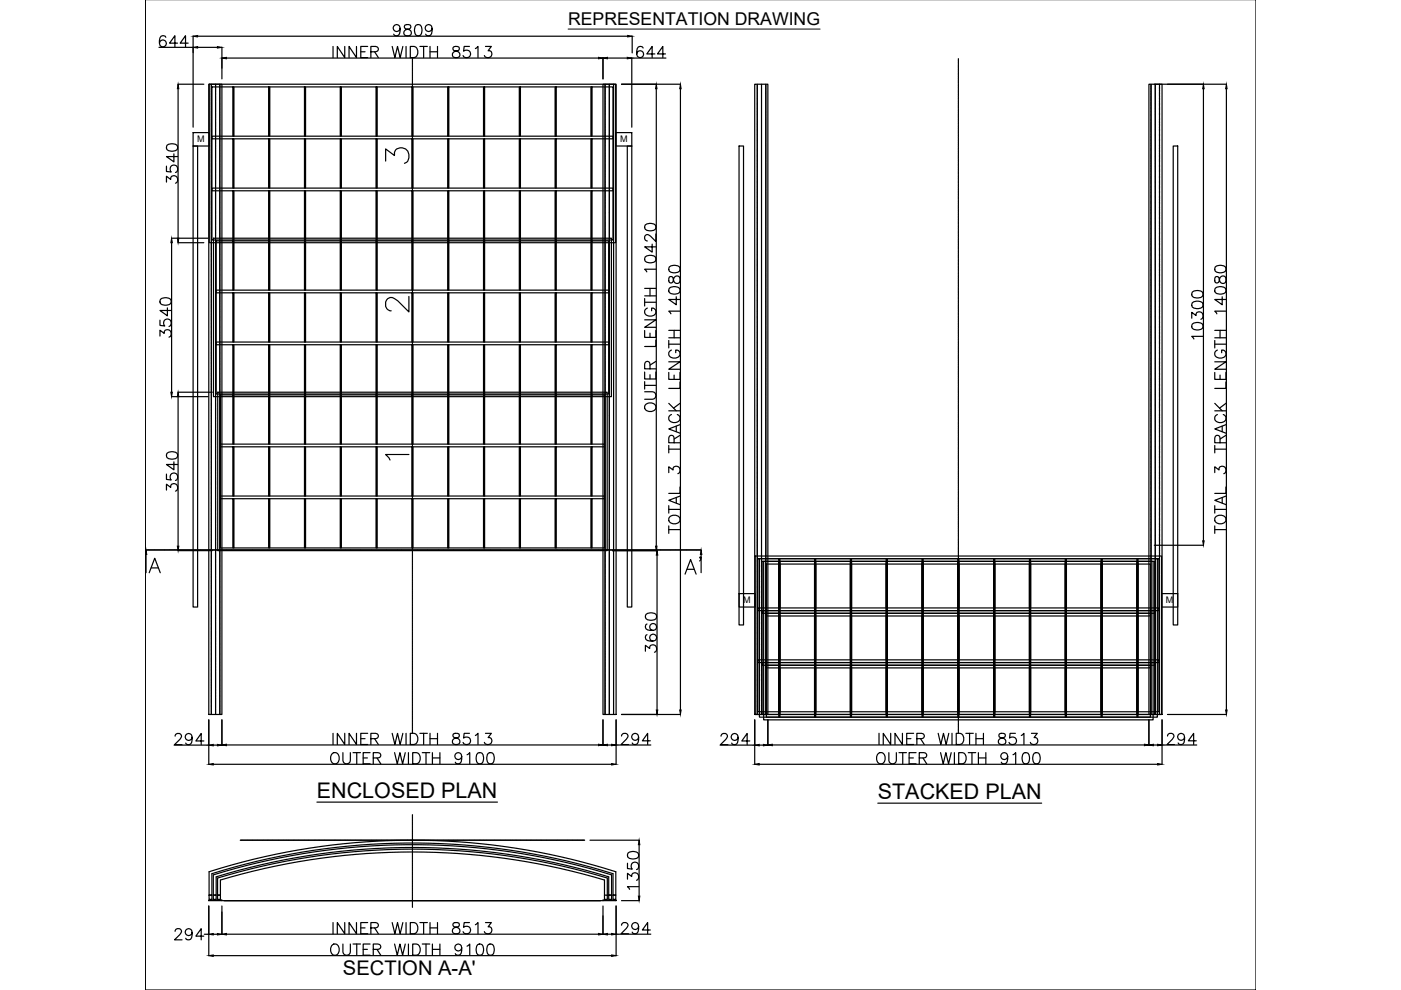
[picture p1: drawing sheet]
<svg xmlns="http://www.w3.org/2000/svg" width="297mm" height="210mm" viewBox="0 0 297 210" stroke-linecap="round" stroke-linejoin="round" font-family="sans-serif">
<defs><g id="words">
<g font-size="7.1">
<text x="80.8" y="36">3</text>
<text x="149.9" y="123.1" transform="rotate(-90 149.9 123.1)">A'</text>
</g>
<text font-size="6.6" x="80.8" y="67.4">2</text>
<g font-size="4.6">
<text x="67.2" y="169.1">ENCLOSED PLAN</text>
<text x="186.1" y="169.3">STACKED PLAN</text>
</g>
<text font-size="4.3" x="72.7" y="206.7">SECTION A-A'</text>
<text font-size="4" x="80.8" y="98.8">1</text>
<text font-size="3.7" x="120.4" y="5.4">REPRESENTATION DRAWING</text>
<g font-size="1.9">
<text x="41.8" y="30">M</text>
<text x="131.5" y="30">M</text>
<text x="157.6" y="127.8">M</text>
<text x="247.2" y="127.8">M</text>
</g>
</g></defs>
<!-- layer: 0 -->
<g fill="none" stroke="#000" stroke-width=".25">
<path d="M266.3 -.1v210h-235.5v-210v210M33.7 10h7.2M35.2 7.9a.7 .7 0 0 0-1.1-.2 1.82 1.82 0 0 0 0 2.1 .74 .74 0 0 0 1.1-.3 .74 .74 0 0 0-.5-1 .74 .74 0 0 0-.9 .6M37.6 9.1h-1.7l1.2-1.5v2.3M37.7 17.9h5.5M37.8 18.8v31.7M39.9 9.1h-1.7l1.1-1.5v2.3M40.9 7.7v19.3M41.9 10h4.2M41.9 7.7h91.2M44.3 17.9h2.7v133.6h-2.7zM47 10v6.7"/>
<path d="M48 12.3h78.9M70.6 9.8v2.4M73.1 9.8v2.4l-1.6-2.4v2.4M75.6 9.8v2.4l-1.6-2.4v2.4M76.5 11h.9M78 9.8h-1.5v2.4h1.5M78.6 11l1.4-.1a.54 .54 0 0 0 0-.9l-1.4-.2v2.4M79.4 11l.8 1.2M83.1 9.8l.6 2.4 .6-2.4 .5 2.4 .6-2.4M84.8 6a.74 .74 0 0 1-1 .6 .74 .74 0 0 1-.3-1.1 .74 .74 0 0 1 1.2 0 2.14 2.14 0 0 1-.2 2 .71 .71 0 0 1-1-.3M85.8 5.3a.48 .48 0 0 0 .3 .8 .98 .98 0 0 1 1.1 1 .82 .82 0 0 1-.9 .5 .82 .82 0 0 1-.7-.8 1.08 1.08 0 0 1 1.1-.7 .48 .48 0 0 0 .3-.8l-.4-.1zM86.1 9.8v2.4"/>
<path d="M87 9.8h.8a1.26 1.26 0 0 1 .8 1.2 1.26 1.26 0 0 1-.8 1.2h-.8zM88.2 5.3a.77 .77 0 0 1 1.2 .4 1.96 1.96 0 0 1-.3 1.8 .78 .78 0 0 1-1.1-.4 1.95 1.95 0 0 1 .2-1.8zM89 9.8h1.6M89.8 9.8v2.4M91.2 9.8v2.4M91.2 11h1.6M91.6 6a.74 .74 0 0 1-1 .6 .74 .74 0 0 1-.3-1.1 .74 .74 0 0 1 1.2 0 2.14 2.14 0 0 1-.2 2 .72 .72 0 0 1-1-.3M92.8 9.8v2.4M96.1 10a.48 .48 0 0 0 .3 .8 .98 .98 0 0 1 1.1 1 .82 .82 0 0 1-.9 .4 .82 .82 0 0 1-.7-.8 1.08 1.08 0 0 1 1.1-.6 .49 .49 0 0 0 .3-.8l-.4-.2zM99.5 9.8h-1.1l-.1 1.1a.84 .84 0 0 1 1.3-.1 .84 .84 0 0 1-.2 1.3 .84 .84 0 0 1-1.2-.3M100.8 10.3l.5-.5v2.4M102.9 9.8h1.3l-.7 1a.76 .76 0 0 1 .8 .8 .76 .76 0 0 1-1 .6l-.4-.1-.2-.3"/>
<path d="M127.8 17.9h2.8v133.6h-2.8zM127.8 12.3v4.4M128.8 12.3h4.2M131.8 17.9h12.5M134 7.7v3.5M136.4 10.2a.7 .7 0 0 0-1.1-.2 1.84 1.84 0 0 0 0 2.1 .73 .73 0 0 0 1.1-.3 .73 .73 0 0 0-.5-1 .73 .73 0 0 0-.9 .6M138.8 11.4h-1.7l1.2-1.6v2.4M139.1 18.8v97M141.1 11.4h-1.7l1.1-1.6v2.4M141.2 12.3h-7.3v14.7M144.3 18.8v131.7M160 17.9h2.8v133.6h-2.8z"/>
<path d="M243.6 17.9h2.8v133.6h-2.8zM244.7 17.9h15.3M255.2 18.8v95.9M260 18.8v131.7M35.3 38.6v-1.2l.9 .7a.76 .76 0 0 1 .9-.9 .76 .76 0 0 1 .6 1.1l-.2 .3-.3 .2M35.3 35.2v1.2l1 .1a.83 .83 0 0 1 0-1.3 .83 .83 0 0 1 1.2 .2 .83 .83 0 0 1-.3 1.2M35.4 30.8a1.84 1.84 0 0 1 2.1 0 .76 .76 0 0 1-.3 1.1 1.96 1.96 0 0 1-1.8-.2zM36.9 32.6v1.7l-1.6-1.1h2.4M40.9 28.1h3.5v2.9h-3.5zM40.9 31h1v97.7h-1zM130.5 28.1h3.4v2.9h-3.4zM133 31h.9v97.7h-.9z"/>
<path d="M156.7 31h.9v101.5h-.9zM248.7 31h1v101.5h-1zM36.4 50.5h7.7M36.4 51.5v31.7M37.7 51.5h5.5M136.8 54.5a1.84 1.84 0 0 1 2.1 0 .78 .78 0 0 1-.3 1.1 1.95 1.95 0 0 1-1.8-.2l-.1-.4zM136.8 47.7a1.84 1.84 0 0 1 2.1 0 .79 .79 0 0 1-.3 1.1 1.99 1.99 0 0 1-1.8-.2l-.1-.3zM138.3 51.8v1.7l-1.6-1.2h2.4M139.1 57.1h-2.4l.4 .5M139.1 49.6v1.6l-1.2-1.1a.72 .72 0 0 0-1.1-.1l-.1 .6 .2 .4 .4 .1M141.9 58.7a.9 .9 0 0 0 .2 1.3h.3a1.29 1.29 0 0 0 .5-1.1 .66 .66 0 0 1 .7-.4 .66 .66 0 0 1 .6 .6v.4a.69 .69 0 0 1-.8 .6 .69 .69 0 0 1-.6-.7l-.1-.4a.49 .49 0 0 0-.8-.3zM141.9 56.6a1.84 1.84 0 0 1 2.2 0 .77 .77 0 0 1-.4 1.1 1.95 1.95 0 0 1-1.8-.2l-.1-.3z"/>
<path d="M257.7 58.7a.91 .91 0 0 0 .2 1.3h.2a1.29 1.29 0 0 0 .6-1.1 .66 .66 0 0 1 .7-.4 .66 .66 0 0 1 .5 .6v.4a.68 .68 0 0 1-.7 .6 .68 .68 0 0 1-.6-.7l-.1-.4a.49 .49 0 0 0-.8-.3zM257.7 56.6a1.84 1.84 0 0 1 2.1 0 .77 .77 0 0 1-.3 1.1 1.96 1.96 0 0 1-1.8-.2zM33.9 71.3v-1.3l.9 .7a.76 .76 0 0 1 .9-.8 .76 .76 0 0 1 .6 1l-.1 .4-.4 .2M33.9 67.9v1.1l1 .1a.84 .84 0 0 1 0-1.3 .84 .84 0 0 1 1.3 .2 .84 .84 0 0 1-.4 1.2M34 63.5a1.84 1.84 0 0 1 2.2 0 .77 .77 0 0 1-.4 1.1 1.96 1.96 0 0 1-1.8-.2zM35.5 65.3v1.7l-1.6-1.2h2.4M136.7 78.9v1.5h2.4v-1.5M136.7 70.1v1.4h2.4v-1.4M136.7 67.8h2.4l-2.4 1.6h2.4M136.7 63.3v1.6M136.7 64.1h2.4M136.7 62.7h2.4"/>
<path d="M136.7 61.1h2.4M137.3 65.3a.87 .87 0 0 0-.6 1 .87 .87 0 0 0 .9 .7 1.04 1.04 0 0 0 1.1-.2 1.04 1.04 0 0 0 .2-1.1l-.4-.4h-.3v.6M137.8 78.2l-.1-1.4a.55 .55 0 0 0-.9 0l-.1 1.4h2.4M137.8 61.1v1.6M137.8 70.6v.9M137.8 79.5v.9M139.1 72.1v1.4h-2.4M139.1 76.6l-1.3 .8M141.8 79v1.4h2.4v-1.4M141.8 76.7h2.4l-2.4 1.6h2.4M141.8 72.2v1.6M141.8 73h2.4"/>
<path d="M141.8 71.6h2.4M141.8 70h2.4M141.9 61.1a1.84 1.84 0 0 1 2.2 0 .77 .77 0 0 1-.4 1.1 1.95 1.95 0 0 1-1.8-.2l-.1-.3zM142.4 74.2a.87 .87 0 0 0-.6 1 .87 .87 0 0 0 .9 .7 1.03 1.03 0 0 0 1.1-.2 1.03 1.03 0 0 0 .3-1.1l-.5-.4h-.3v.6M142.9 70v1.6M142.9 79.5v.9M143.4 62.9v1.7l-1.6-1.1h2.4M144.2 66h-2.4l.4 .5M252.7 67.5v-1.3l.9 .7a.76 .76 0 0 1 .9-.8 .76 .76 0 0 1 .6 1l-.2 .4-.3 .2M252.8 68.7a1.84 1.84 0 0 1 2.1 0 .77 .77 0 0 1-.3 1.1 1.96 1.96 0 0 1-1.8-.2l-.1-.3zM252.8 64.2a1.84 1.84 0 0 1 2.1 0 .77 .77 0 0 1-.3 1.1 1.96 1.96 0 0 1-1.8-.2l-.1-.3zM252.8 61.9a1.84 1.84 0 0 1 2.1 0 .77 .77 0 0 1-.3 1.2 2 2 0 0 1-1.8-.3l-.1-.3z"/>
<path d="M255.1 71.3h-2.4l.4 .6M257.6 79v1.4h2.3v-1.4M257.6 76.7h2.3l-2.3 1.6h2.3M257.6 73h2.3M257.6 71.6h2.3M257.6 70h2.3M257.6 72.2v1.6M257.7 61.1a1.84 1.84 0 0 1 2.1 0 .77 .77 0 0 1-.3 1.1 1.96 1.96 0 0 1-1.8-.2zM258.1 74.2a.87 .87 0 0 0-.6 1 .87 .87 0 0 0 1 .7 1.03 1.03 0 0 0 1.1-.2 1.03 1.03 0 0 0 .2-1.1l-.4-.4h-.4v.6M258.7 70v1.6M258.7 79.5v.9M259.1 62.9v1.7l-1.5-1.1h2.3"/>
<path d="M259.9 66h-2.3l.4 .5M35.4 96.1a1.84 1.84 0 0 1 2.1 0 .77 .77 0 0 1-.3 1.1 2 2 0 0 1-1.8-.2zM36.4 84.1h7.7M36.9 97.9v1.7l-1.6-1.1h2.4M37.7 83.2h7.3M37.8 84.1v31.7M136.7 83.1h1.7a.8 .8 0 0 1 .7 .8 .8 .8 0 0 1-.7 .7h-1.7M136.7 81.7h2.4M136.7 80.9v1.6M137 85.7a1.22 1.22 0 0 1 1.3-.2 1.22 1.22 0 0 1 .8 1.1 1.24 1.24 0 0 1-1.4 .7 1.24 1.24 0 0 1-1-1.2zM141.8 94.4v1.6M141.8 95.2h2.4"/>
<path d="M141.8 87.1h2.4M141.8 85.5l1.6 1.6M142.4 87.9a.88 .88 0 0 0-.6 1 .88 .88 0 0 0 .9 .7 1.04 1.04 0 0 0 1.1-.2 1.04 1.04 0 0 0 .3-1.2l-.5-.3M142.9 93.9l-.1-1.4a.55 .55 0 0 0-.9 0l-.1 1.4h2.4M143.4 90.4v1.1M144.2 90l-2.4 .9 2.4 .9M144.2 81v1.4h-2.4M144.2 92.3l-1.3 .8M144.2 85.5l-1.4 1M257.6 95.2h2.3M257.6 87.1h2.3M257.6 94.4v1.6"/>
<path d="M257.6 85.5l1.5 1.6M258.1 87.9a.88 .88 0 0 0-.6 1 .88 .88 0 0 0 1 .7 1.04 1.04 0 0 0 1.1-.2 1.04 1.04 0 0 0 .2-1.2l-.4-.3M258.7 93.9l-.1-1.4a.56 .56 0 0 0-.9 0l-.1 1.4h2.3M259.1 90.4v1.1M259.9 90l-2.3 .9 2.3 .9M259.9 81v1.4h-2.3M259.9 92.3l-1.2 .8M259.9 85.5l-1.3 1M31 117.6v3.8M35.3 103.9v-1.2l.9 .6a.76 .76 0 0 1 .9-.8 .76 .76 0 0 1 .6 1.1l-.2 .3-.3 .2M35.3 100.5v1.1l1 .2a.84 .84 0 0 1 0-1.3 .84 .84 0 0 1 1.2 .1 .84 .84 0 0 1-.3 1.3M37.7 116.7h7.3"/>
<path d="M129.9 116.7h9.4M139.3 117.7v32.8M141.8 100.2v-1.2l.9 .6a.76 .76 0 0 1 .9-.8 .76 .76 0 0 1 .6 1.1l-.1 .3-.4 .2M141.8 112.3h2.4M141.8 107.2v1.6M141.8 111.5v1.6M141.8 108h2.4M142.1 109.5a1.24 1.24 0 0 1 1.3-.2 1.24 1.24 0 0 1 .8 1.1 1.36 1.36 0 0 1-2.4 0v-.5zM143.4 105.5v1.1M144.2 105.2l-2.4 .9 2.4 .9M144.2 103.3v1.3h-2.4M244.7 115.6h10.5"/>
<path d="M257.6 100.2v-1.2l.9 .6a.76 .76 0 0 1 .8-.8 .76 .76 0 0 1 .6 1.1l-.1 .3-.3 .2M257.6 112.3h2.3M257.6 108h2.3M257.6 107.2v1.6M257.6 111.5v1.6M257.7 109.7a1.39 1.39 0 0 1 2.2 .2 1.19 1.19 0 0 1-1.2 1.2 1.19 1.19 0 0 1-1.1-1.2zM259.1 105.5v1.1M259.9 105.2l-2.3 .9 2.3 .9M259.9 103.3v1.3h-2.3M31.6 121.4l1.2-3 1.2 3M32.1 120.4h1.4M136.8 138.1v-1.3l.9 .7a.76 .76 0 0 1 .9-.8 .76 .76 0 0 1 .6 1l-.1 .4-.3 .2"/>
<path d="M137 130.3a1.84 1.84 0 0 1 2.1 0 .79 .79 0 0 1-.3 1.1 1.99 1.99 0 0 1-1.8-.2l-.2-.4zM137.2 134.6a.69 .69 0 0 0-.2 1 1.84 1.84 0 0 0 2.1 0 .74 .74 0 0 0-.3-1.1 .74 .74 0 0 0-1 .5 .74 .74 0 0 0 .6 .9M137.2 132.3a.7 .7 0 0 0-.2 1 1.84 1.84 0 0 0 2.1 0 .73 .73 0 0 0-.3-1 .73 .73 0 0 0-1 .5 .73 .73 0 0 0 .6 .9M156.7 125.9h3.4v2.8h-3.4zM246.3 125.9h3.4v2.8h-3.4zM36.9 158h7.4M37.1 156.1l.1-.4 .4-.2 .7 .1a.54 .54 0 0 1 .1 .8l-1.4 1.5h1.6M40.7 156.3a.73 .73 0 0 1-1 .6 .73 .73 0 0 1-.3-1.1 .73 .73 0 0 1 1.2 .1 2.19 2.19 0 0 1-.2 1.9 .71 .71 0 0 1-1-.3M43.2 157.1h-1.7l1.2-1.6v2.4M44.3 152.6v9.5M45.2 158h.9M47 152.6v5.4"/>
<path d="M48 157.9h78.9M70.6 159.7a1.09 1.09 0 0 1 1.2 .4 1.09 1.09 0 0 1 0 1.3 .87 .87 0 0 1-1 .6 .87 .87 0 0 1-.7-1 1.46 1.46 0 0 1 .5-1.3zM70.6 155.5v2.4M72.7 159.6v1.7a.8 .8 0 0 0 .8 .7 .8 .8 0 0 0 .8-.7v-1.7M73.1 155.5v2.4l-1.6-2.4v2.4M74.9 159.6h1.5M75.6 155.5v2.4l-1.6-2.4v2.4M75.6 159.6v2.3M76.5 156.6h.9M78 155.5h-1.5v2.4h1.5M78.5 159.6h-1.5v2.3h1.5M78.6 156.6l1.4-.1a.54 .54 0 0 0 0-.9l-1.4-.1v2.4"/>
<path d="M79.4 156.6l.8 1.3M83.1 155.5l.6 2.4 .6-2.4 .5 2.4 .6-2.4M83.7 159.6l.5 2.3 .6-2.3 .6 2.3 .5-2.3M86.1 155.5v2.4M86.6 159.6v2.3M87 155.5h.8a1.26 1.26 0 0 1 .8 1.2 1.26 1.26 0 0 1-.8 1.2h-.8zM87.5 159.6h.8a1.26 1.26 0 0 1 .8 1.2 1.26 1.26 0 0 1-.8 1.1h-.8zM89 155.5h1.6M89.5 159.6h1.6M89.8 155.5v2.4M90.3 159.6v2.3M91.2 156.6h1.6"/>
<path d="M91.2 155.5v2.4M91.7 159.6v2.3M92.8 155.5v2.4M93.3 159.6v2.3M96.1 155.6a.47 .47 0 0 0 .3 .8 .99 .99 0 0 1 1.1 1 .82 .82 0 0 1-.9 .5 .82 .82 0 0 1-.7-.8 1.39 1.39 0 0 1 1.4-.8l.1-.5a.88 .88 0 0 0-1.3-.2zM99.5 155.5h-1.1l-.1 1a.84 .84 0 0 1 1.3 0 .84 .84 0 0 1-.2 1.2 .84 .84 0 0 1-1.2-.3M100.8 155.9l.5-.4v2.4M101.3 159.7a.78 .78 0 0 1 1.1 .3 1.95 1.95 0 0 1-.2 1.8 .77 .77 0 0 1-1.1-.3 2 2 0 0 1 .2-1.8zM102.9 155.5h1.3l-.7 .9a.76 .76 0 0 1 .8 .9 .76 .76 0 0 1-1 .6l-.4-.2-.2-.3M103.5 159.7a.78 .78 0 0 1 1.2 .3 1.95 1.95 0 0 1-.2 1.8 .77 .77 0 0 1-1.2-.3 1.96 1.96 0 0 1 .2-1.8zM127.8 152.6v5.4M128.8 158h.9"/>
<path d="M130.6 158h7.4M130.6 152.6v9.5M131.8 151.5h12.5M131.8 156.1l.1-.4 .3-.2 .7 .1a.52 .52 0 0 1 .1 .8l-1.3 1.5h1.6M135.4 156.3a.74 .74 0 0 1-1 .6 .74 .74 0 0 1-.3-1.1 .74 .74 0 0 1 1.2 0 2.14 2.14 0 0 1-.2 2 .71 .71 0 0 1-1.1-.3M137.9 157.1h-1.7l1.1-1.6v2.4M152.7 158h7.3M152.9 156.1l.1-.4 .3-.2 .7 .1a.54 .54 0 0 1 .1 .8l-1.3 1.5h1.5M156.5 156.3a.74 .74 0 0 1-1 .6 .74 .74 0 0 1-.3-1.1 .74 .74 0 0 1 1.2 .1 2.14 2.14 0 0 1-.2 1.9 .7 .7 0 0 1-1.1-.3M159 157.1h-1.7l1.1-1.6v2.4M160 152.6v9.5M161 158h.9"/>
<path d="M162.8 152.6v5.4M163.8 157.9h78.8M186.3 159.7a1.1 1.1 0 0 1 1.3 .4 1.1 1.1 0 0 1 0 1.3 .87 .87 0 0 1-1 .6 .87 .87 0 0 1-.7-1 1.43 1.43 0 0 1 .4-1.3zM186.4 155.5v2.4M188.5 159.6v1.7a.8 .8 0 0 0 .7 .7 .8 .8 0 0 0 .8-.7v-1.7M188.8 155.5v2.4l-1.5-2.4v2.4M190.6 159.6h1.6M191.3 155.5v2.4l-1.5-2.4v2.4M191.4 159.6v2.3M192.2 156.6h.9M193.7 155.5h-1.5v2.4h1.5M194.2 159.6h-1.4v2.3h1.4"/>
<path d="M194.4 156.6l1.3-.1a.55 .55 0 0 0 0-.9l-1.3-.1v2.4M195.2 156.6l.8 1.3M198.9 155.5l.6 2.4 .5-2.4 .6 2.4 .6-2.4M199.4 159.6l.6 2.3 .5-2.3 .6 2.3 .6-2.3M201.8 155.5v2.4M202.3 159.6v2.3M202.7 155.5h.8a1.26 1.26 0 0 1 .9 1.2 1.26 1.26 0 0 1-.9 1.2h-.8zM203.3 159.6h.7a1.26 1.26 0 0 1 .9 1.2 1.26 1.26 0 0 1-.9 1.1h-.7zM204.8 155.5h1.6M205.3 159.6h1.6M205.6 155.5v2.4M206.1 159.6v2.3"/>
<path d="M206.9 156.6h1.6M206.9 155.5v2.4M207.4 159.6v2.3M208.5 155.5v2.4M209 159.6v2.3M211.9 155.6a.48 .48 0 0 0 .2 .8 .99 .99 0 0 1 1.2 1 .82 .82 0 0 1-1 .5 .82 .82 0 0 1-.6-.8 1.39 1.39 0 0 1 1.3-.8l.1-.5a.9 .9 0 0 0-1.2-.2zM215.3 155.5h-1.1l-.2 1a.84 .84 0 0 1 1.3 0 .84 .84 0 0 1-.1 1.2 .84 .84 0 0 1-1.3-.3M216.5 155.9l.6-.4v2.4M217 159.7a.79 .79 0 0 1 1.2 .3 1.99 1.99 0 0 1-.3 1.8 .76 .76 0 0 1-1.1-.3 1.96 1.96 0 0 1 .2-1.8zM218.7 155.5h1.2l-.7 .9a.76 .76 0 0 1 .8 .9 .76 .76 0 0 1-1 .6l-.3-.2-.3-.3M219.3 159.7a.78 .78 0 0 1 1.1 .3 1.95 1.95 0 0 1-.2 1.8 .77 .77 0 0 1-1.1-.3 1.96 1.96 0 0 1 .2-1.8zM243.6 152.6v5.4"/>
<path d="M244.5 158h.9M246.4 158h7.3M246.4 152.6v9.5M247.5 151.5h12.5M247.5 156.1l.1-.4 .4-.2 .7 .1a.52 .52 0 0 1 .1 .8l-1.4 1.5h1.6M251.1 156.3a.74 .74 0 0 1-1 .6 .74 .74 0 0 1-.2-1.2 .74 .74 0 0 1 1.1 .1 2.19 2.19 0 0 1-.2 2 .71 .71 0 0 1-1-.3M253.6 157.1h-1.7l1.2-1.6v2.4M45.2 162h84.5M67.2 170.1h38.3M77 160.7h.9M79.1 160.7l1.4-.1a.54 .54 0 0 0 0-.9l-1.4-.1v2.3M79.9 160.7l.8 1.2"/>
<path d="M91.7 160.7h1.6M97.9 160.4a.73 .73 0 0 1-1 .6 .73 .73 0 0 1-.3-1.2 .73 .73 0 0 1 1.2 .1 2.16 2.16 0 0 1-.2 1.9 .7 .7 0 0 1-1.1-.2M99 160l.6-.4v2.3M125.1 178.1h10.4M135.5 179.1v10.9M161 162h84.4M186.1 170.3h34.7M192.8 160.7h.9M194.9 160.7l1.4-.1a.56 .56 0 0 0 0-.9l-1.4-.1v2.3M195.7 160.7l.8 1.2M207.4 160.7h1.6M213.7 160.4a.74 .74 0 0 1-1.1 .6 .74 .74 0 0 1-.3-1.1 .74 .74 0 0 1 1.2 0 2.11 2.11 0 0 1-.2 1.9 .69 .69 0 0 1-1-.2"/>
<path d="M214.8 160l.5-.4v2.3M37.1 197.5l.1-.4 .4-.2 .7 .1a.54 .54 0 0 1 .1 .8l-1.4 1.5h1.6M40.7 197.7a.73 .73 0 0 1-1 .6 .73 .73 0 0 1-.3-1.2 .73 .73 0 0 1 1.2 .1 2.19 2.19 0 0 1-.2 2 .71 .71 0 0 1-1-.3M43.2 198.5h-1.7l1.2-1.6v2.4M43.3 198.1h1M44.3 190.8h2.7v.2h-2.7zM44.3 192.1v10.5M44.3 184.8a142.3 142.3 0 0 1 86.3 0v5h-.6v-4.6a142.3 142.3 0 0 0-85.1 0v4.6h-.6zM44.3 189.8h.6v.9h-.6zM45.2 198.1h.9M45.2 185.5a142.3 142.3 0 0 1 84.5 0v4.3h-.6v-3.9a142.2 142.2 0 0 0-83.3 0v3.9h-.6zM45.2 189.8h.6v.9h-.6z"/>
<path d="M46.1 189.8h.6v.9h-.6zM47 192.1v6M48 198.1h78.9M70.6 195.6v2.4M73.1 195.6v2.4l-1.6-2.4v2.4M75.6 195.6v2.4l-1.6-2.4v2.4M76.5 196.7h.9M78 195.6h-1.5v2.4h1.5M78.6 196.7l1.4-.1a.54 .54 0 0 0 0-.9l-1.4-.1v2.4M79.4 196.7l.8 1.3M83.1 195.6l.6 2.4 .6-2.4 .5 2.4 .6-2.4M86.1 195.6v2.4"/>
<path d="M87 195.6h.8a1.26 1.26 0 0 1 .8 1.2 1.26 1.26 0 0 1-.8 1.2h-.8zM89 195.6h1.6M89.8 195.6v2.4M91.2 195.6v2.4M91.2 196.7h1.6M92.8 195.6v2.4M96.1 195.7a.47 .47 0 0 0 .3 .8 .99 .99 0 0 1 1.1 1 .82 .82 0 0 1-.9 .5 .82 .82 0 0 1-.7-.8 1.39 1.39 0 0 1 1.4-.8l.1-.5a.88 .88 0 0 0-1.3-.2zM99.5 195.6h-1.1l-.1 1a.84 .84 0 0 1 1.3 0 .84 .84 0 0 1-.2 1.3 .84 .84 0 0 1-1.2-.4M100.8 196.1l.5-.5v2.4M102.9 195.6h1.3l-.7 .9a.76 .76 0 0 1 .8 .9 .76 .76 0 0 1-1 .6l-.4-.1-.2-.4M127.8 190.8h2.8v.2h-2.8zM127.8 192.1v6"/>
<path d="M128.2 189.8v-3.2a142.3 142.3 0 0 0-81.5 0v3.2h-.6v-3.6a142.4 142.4 0 0 1 82.7 0v3.6M128.2 189.8h.6v.9h-.6zM128.8 198.1h.9M129.1 189.8h.6v.9h-.6zM130 189.8h.6v.9h-.6zM130.6 192.1v10.5M130.6 198.1h7.4M131.8 191h3.7M131.8 196.2l.1-.4 .3-.2 .7 .1a.52 .52 0 0 1 .1 .8l-1.3 1.5h1.6M133 186.4v-1.2l.9 .6a.76 .76 0 0 1 .9-.8 .76 .76 0 0 1 .6 1.1l-.1 .3-.3 .2M133 183v1.2l1.1 .1a.84 .84 0 0 1-.1-1.3 .84 .84 0 0 1 1.3 .2 .84 .84 0 0 1-.3 1.2M133.1 180.9a1.84 1.84 0 0 1 2.2 0 .77 .77 0 0 1-.3 1.1 1.96 1.96 0 0 1-1.9-.2z"/>
<path d="M135.4 196.4a.74 .74 0 0 1-1 .6 .74 .74 0 0 1-.3-1.1 .74 .74 0 0 1 1.2 0 2.14 2.14 0 0 1-.2 2 .71 .71 0 0 1-1.1-.3M135.4 188h-2.4l.5 .6M137.9 197.2h-1.7l1.1-1.6v2.4M45.2 202.6h84.5M70.3 200.5a.87 .87 0 0 1 1-.3 .87 .87 0 0 1 .6 .9 1.04 1.04 0 0 1-.2 1.1 1.04 1.04 0 0 1-1.1 .2 1.46 1.46 0 0 1-.3-1.9zM72.7 200.2v1.6a.8 .8 0 0 0 .8 .7 .8 .8 0 0 0 .8-.7v-1.6M74.9 200.2h1.5M75.6 200.2v2.3M77 201.3h.9M78.5 200.2h-1.5v2.3h1.5M79.1 201.3l1.4-.1a.54 .54 0 0 0 0-.9l-1.4-.1v2.3M79.9 201.3l.8 1.2"/>
<path d="M83.7 200.2l.5 2.3 .6-2.3 .6 2.3 .5-2.3M86.6 200.2v2.3M87.5 200.2h.8a1.26 1.26 0 0 1 .8 1.1 1.26 1.26 0 0 1-.8 1.2h-.8zM89.5 200.2h1.6M90.3 200.2v2.3M91.7 200.2v2.3M91.7 201.3h1.6M93.3 200.2v2.3M97.9 200.9a.73 .73 0 0 1-1 .7 .73 .73 0 0 1-.3-1.2 .73 .73 0 0 1 1.2 .1 2.19 2.19 0 0 1-.2 1.9 .71 .71 0 0 1-1.1-.2M99 200.6l.6-.4v2.3M101.3 200.3a.76 .76 0 0 1 1.1 .3 1.96 1.96 0 0 1-.2 1.8 .79 .79 0 0 1-1.1-.3 1.99 1.99 0 0 1 .2-1.8zM103.5 200.3a.77 .77 0 0 1 1.2 .3 1.96 1.96 0 0 1-.2 1.8 .78 .78 0 0 1-1.2-.3 1.95 1.95 0 0 1 .2-1.8z"/>
</g>
<!-- layer: border -->
<path d="M44.8 17.9v133.6M45.7 17.9v133.6M46.6 17.9v133.6M128.3 17.9v133.6M129.2 17.9v133.6M130.1 17.9v133.6M160.6 17.9v133.6M161.5 17.9v133.6M162.4 17.9v133.6M244 17.9v133.6M244.9 17.9v133.6M245.8 17.9v133.6" fill="none" stroke="#000" stroke-width=".25"/>
<!-- layer: Segment support -->
<g fill="none" stroke="#000" stroke-width=".25">
<path d="M44.4 17.9h86.1v33.6h-86.1zM44.9 18.4h85.1v32.5h-85.1zM44.9 39.9h85.1v.6h-85.1zM44.9 28.9h85.1v.5h-85.1zM45.3 50.5h84.3v33.6h-84.3zM45.8 51.1h83.3v32.4h-83.3zM45.8 72.5h83.3v.6h-83.3zM45.8 61.5h83.3v.6h-83.3zM46.2 83.2h82.5v33.5h-82.5zM46.7 83.7h81.5v32.5h-81.5zM46.7 94.2h81.5v.5h-81.5zM46.7 105.2h81.5v.5h-81.5z"/>
<path d="M160.1 117.9h86.2v33.6h-86.2zM160.7 118.5h85v32.4h-85zM161 118.5h84.4v33.6h-84.4zM161.6 119h83.2v32.5h-83.2zM161.9 119h82.6v33.6h-82.6zM162.5 119.6h81.4v32.5h-81.4zM160.7 139.9h85v.6h-85zM160.7 128.9h85v.6h-85zM161.6 129.5h83.2v.5h-83.2zM162.5 130h81.4v.6h-81.4zM161.6 140.5h83.2v.5h-83.2zM162.5 141h81.4v.6h-81.4z"/>
</g>
<!-- layer: Bas -->
<g fill="none" stroke="#000" stroke-width=".25">
<path d="M49.4 18.4h.2v10.5h-.2zM57 18.4h.2v10.5h-.2zM64.6 18.4h.2v10.5h-.2zM72.1 18.4h.3v10.5h-.3zM79.7 18.4h.3v10.5h-.3zM87.3 18.4h.3v10.5h-.3zM94.9 18.4h.3v10.5h-.3zM102.5 18.4h.3v10.5h-.3zM110.1 18.4h.2v10.5h-.2zM117.7 18.4h.2v10.5h-.2zM125.3 18.4h.2v10.5h-.2zM49.4 29.4h.2v10.5h-.2z"/>
<path d="M57 29.4h.2v10.5h-.2zM64.6 29.4h.2v10.5h-.2zM72.1 29.4h.3v10.5h-.3zM79.7 29.4h.3v10.5h-.3zM87.3 29.4h.3v10.5h-.3zM94.9 29.4h.3v10.5h-.3zM102.5 29.4h.3v10.5h-.3zM110.1 29.4h.2v10.5h-.2zM117.7 29.4h.2v10.5h-.2zM125.3 29.4h.2v10.5h-.2zM49.4 40.5h.2v10.4h-.2zM49.4 51.1h.2v10.4h-.2z"/>
<path d="M57 40.5h.2v10.4h-.2zM57 51.1h.2v10.4h-.2zM64.6 40.5h.2v10.4h-.2zM64.6 51.1h.2v10.4h-.2zM72.1 40.5h.3v10.4h-.3zM72.1 51.1h.3v10.4h-.3zM79.7 40.5h.3v10.4h-.3zM79.7 51.1h.3v10.4h-.3zM87.3 40.5h.3v10.4h-.3zM87.3 51.1h.3v10.4h-.3zM94.9 40.5h.3v10.4h-.3zM94.9 51.1h.3v10.4h-.3z"/>
<path d="M102.5 40.5h.3v10.4h-.3zM102.5 51.1h.3v10.4h-.3zM110.1 40.5h.2v10.4h-.2zM110.1 51.1h.2v10.4h-.2zM117.7 40.5h.2v10.4h-.2zM117.7 51.1h.2v10.4h-.2zM125.3 40.5h.2v10.4h-.2zM125.3 51.1h.2v10.4h-.2zM49.4 62.1h.2v10.4h-.2zM49.4 73.1h.2v10.4h-.2zM57 62.1h.2v10.4h-.2zM57 73.1h.2v10.4h-.2z"/>
<path d="M64.6 62.1h.2v10.4h-.2zM64.6 73.1h.2v10.4h-.2zM72.1 62.1h.3v10.4h-.3zM72.1 73.1h.3v10.4h-.3zM79.7 62.1h.3v10.4h-.3zM79.7 73.1h.3v10.4h-.3zM87.3 62.1h.3v10.4h-.3zM87.3 73.1h.3v10.4h-.3zM94.9 62.1h.3v10.4h-.3zM94.9 73.1h.3v10.4h-.3zM102.5 62.1h.3v10.4h-.3zM102.5 73.1h.3v10.4h-.3z"/>
<path d="M110.1 62.1h.2v10.4h-.2zM110.1 73.1h.2v10.4h-.2zM117.7 62.1h.2v10.4h-.2zM117.7 73.1h.2v10.4h-.2zM125.3 62.1h.2v10.4h-.2zM125.3 73.1h.2v10.4h-.2zM49.4 83.7h.2v10.5h-.2zM49.4 94.7h.2v10.5h-.2zM57 83.7h.2v10.5h-.2zM57 94.7h.2v10.5h-.2zM64.6 83.7h.2v10.5h-.2zM64.6 94.7h.2v10.5h-.2z"/>
<path d="M72.1 83.7h.3v10.5h-.3zM72.1 94.7h.3v10.5h-.3zM79.7 83.7h.3v10.5h-.3zM79.7 94.7h.3v10.5h-.3zM87.3 83.7h.3v10.5h-.3zM87.3 94.7h.3v10.5h-.3zM94.9 83.7h.3v10.5h-.3zM94.9 94.7h.3v10.5h-.3zM102.5 83.7h.3v10.5h-.3zM102.5 94.7h.3v10.5h-.3zM110.1 83.7h.2v10.5h-.2zM110.1 94.7h.2v10.5h-.2z"/>
<path d="M117.7 83.7h.2v10.5h-.2zM117.7 94.7h.2v10.5h-.2zM125.3 83.7h.2v10.5h-.2zM125.3 94.7h.2v10.5h-.2zM49.4 105.7h.2v10.5h-.2zM57 105.7h.2v10.5h-.2zM64.6 105.7h.2v10.5h-.2zM72.1 105.7h.3v10.5h-.3zM79.7 105.7h.3v10.5h-.3zM87.3 105.7h.3v10.5h-.3zM94.9 105.7h.3v10.5h-.3zM102.5 105.7h.3v10.5h-.3z"/>
<path d="M110.1 105.7h.2v10.5h-.2zM117.7 105.7h.2v10.5h-.2zM125.3 105.7h.2v10.5h-.2zM165.1 118.5h.3v10.4h-.3zM165.1 119h.3v10.5h-.3zM165.1 119.6h.3v10.4h-.3zM172.7 118.5h.2v10.4h-.2zM172.7 119h.2v10.5h-.2zM172.7 119.6h.2v10.4h-.2zM180.3 118.5h.2v10.4h-.2zM180.3 119h.2v10.5h-.2zM180.3 119.6h.2v10.4h-.2z"/>
<path d="M187.9 118.5h.2v10.4h-.2zM187.9 119h.2v10.5h-.2zM187.9 119.6h.2v10.4h-.2zM195.5 118.5h.2v10.4h-.2zM195.5 119h.2v10.5h-.2zM195.5 119.6h.2v10.4h-.2zM203.1 118.5h.2v10.4h-.2zM203.1 119h.2v10.5h-.2zM203.1 119.6h.2v10.4h-.2zM210.7 118.5h.2v10.4h-.2zM210.7 119h.2v10.5h-.2zM210.7 119.6h.2v10.4h-.2z"/>
<path d="M218.3 118.5h.2v10.4h-.2zM218.3 119h.2v10.5h-.2zM218.3 119.6h.2v10.4h-.2zM225.9 118.5h.2v10.4h-.2zM225.9 119h.2v10.5h-.2zM225.9 119.6h.2v10.4h-.2zM233.4 118.5h.3v10.4h-.3zM233.4 119h.3v10.5h-.3zM233.4 119.6h.3v10.4h-.3zM241 118.5h.3v10.4h-.3zM241 119h.3v10.5h-.3zM241 119.6h.3v10.4h-.3z"/>
<path d="M165.1 129.5h.3v10.4h-.3zM165.1 130h.3v10.5h-.3zM165.1 130.6h.3v10.4h-.3zM172.7 129.5h.2v10.4h-.2zM172.7 130h.2v10.5h-.2zM172.7 130.6h.2v10.4h-.2zM180.3 129.5h.2v10.4h-.2zM180.3 130h.2v10.5h-.2zM180.3 130.6h.2v10.4h-.2zM187.9 129.5h.2v10.4h-.2zM187.9 130h.2v10.5h-.2zM187.9 130.6h.2v10.4h-.2z"/>
<path d="M195.5 129.5h.2v10.4h-.2zM195.5 130h.2v10.5h-.2zM195.5 130.6h.2v10.4h-.2zM203.1 129.5h.2v10.4h-.2zM203.1 130h.2v10.5h-.2zM203.1 130.6h.2v10.4h-.2zM210.7 129.5h.2v10.4h-.2zM210.7 130h.2v10.5h-.2zM210.7 130.6h.2v10.4h-.2zM218.3 129.5h.2v10.4h-.2zM218.3 130h.2v10.5h-.2zM218.3 130.6h.2v10.4h-.2z"/>
<path d="M225.9 129.5h.2v10.4h-.2zM225.9 130h.2v10.5h-.2zM225.9 130.6h.2v10.4h-.2zM233.4 129.5h.3v10.4h-.3zM233.4 130h.3v10.5h-.3zM233.4 130.6h.3v10.4h-.3zM241 129.5h.3v10.4h-.3zM241 130h.3v10.5h-.3zM241 130.6h.3v10.4h-.3zM165.1 140.5h.3v10.4h-.3zM165.1 141h.3v10.5h-.3zM165.1 141.6h.3v10.5h-.3z"/>
<path d="M172.7 140.5h.2v10.4h-.2zM172.7 141h.2v10.5h-.2zM172.7 141.6h.2v10.5h-.2zM180.3 140.5h.2v10.4h-.2zM180.3 141h.2v10.5h-.2zM180.3 141.6h.2v10.5h-.2zM187.9 140.5h.2v10.4h-.2zM187.9 141h.2v10.5h-.2zM187.9 141.6h.2v10.5h-.2zM195.5 140.5h.2v10.4h-.2zM195.5 141h.2v10.5h-.2zM195.5 141.6h.2v10.5h-.2z"/>
<path d="M203.1 140.5h.2v10.4h-.2zM203.1 141h.2v10.5h-.2zM203.1 141.6h.2v10.5h-.2zM210.7 140.5h.2v10.4h-.2zM210.7 141h.2v10.5h-.2zM210.7 141.6h.2v10.5h-.2zM218.3 140.5h.2v10.4h-.2zM218.3 141h.2v10.5h-.2zM218.3 141.6h.2v10.5h-.2zM225.9 140.5h.2v10.4h-.2zM225.9 141h.2v10.5h-.2zM225.9 141.6h.2v10.5h-.2z"/>
<path d="M233.4 140.5h.3v10.4h-.3zM233.4 141h.3v10.5h-.3zM233.4 141.6h.3v10.5h-.3zM241 140.5h.3v10.4h-.3zM241 141h.3v10.5h-.3zM241 141.6h.3v10.5h-.3z"/>
</g>
<!-- layer: OSY -->
<g fill="none" stroke="#000" stroke-width=".25">
<path d="M87.4 12.4v.3M87.4 12.8h.1M87.4 12.9v.4M87.4 13.4v.3M87.4 13.8v.5M87.4 14.4v.3M87.4 14.7v.4M87.4 15.2v.1M87.4 15.3v.3M87.4 15.7v.4M87.4 16.2h.1M87.4 16.3v.3"/>
<path d="M87.4 16.6v.1M87.4 16.8v.3M87.4 17.1v.1M87.4 17.2v.5M87.4 17.7v.3M87.4 18.1v.5M87.4 18.7v.3M87.4 19.1v.5M87.4 19.7v.3M203.2 12.4v.3M203.2 12.8h.1M203.2 12.9v.4"/>
<path d="M203.2 13.4v.3M203.2 13.8v.5M203.2 14.4v.3M203.2 14.7v.4M203.2 15.2v.1M203.2 15.3v.3M203.2 15.7v.4M203.2 16.2h.1M203.2 16.3v.3M203.2 16.6v.1M203.2 16.8v.3M203.2 17.1v.1"/>
<path d="M203.2 17.2v.5M203.2 17.7v.3M203.2 18.1v.5M203.2 18.7v.3M203.2 19.1v.5M203.2 19.7v.3M87.4 20v.4M87.4 20.5v.1M87.4 20.6v.3M87.4 21h.1M87.4 21.1v.3M87.4 21.5h.1"/>
<path d="M87.4 21.6v.4M87.4 22.1v.3M87.4 22.4v.1M87.4 22.5v.5M87.4 23v.3M87.4 23.4v.5M87.4 24v.3M87.4 24.4v.4M87.4 24.8v.1M87.4 25v.3M87.4 25.3v.4M87.4 25.8v.1"/>
<path d="M87.4 25.9v.4M87.4 26.4v.3M87.4 26.8h.1M87.4 26.9v.4M87.4 27.4v.3M87.4 27.7v.5M87.4 38.5v.3M87.4 38.8v.1M87.4 38.9v.3M87.4 39.3v.1M87.4 39.4v.3M87.4 39.8h.1"/>
<path d="M87.4 39.9v.4M203.2 20v.4M203.2 20.5v.1M203.2 20.6v.3M203.2 21h.1M203.2 21.1v.3M203.2 21.5h.1M203.2 21.6v.4M203.2 22.1v.3M203.2 22.4v.1M203.2 22.5v.5M203.2 23v.3"/>
<path d="M203.2 23.4v.5M203.2 24v.3M203.2 24.4v.4M203.2 24.8v.1M203.2 25v.3M203.2 25.3v.4M203.2 25.8v.1M203.2 25.9v.4M203.2 26.4v.3M203.2 26.8h.1M203.2 26.9v.4M203.2 27.4v.3"/>
<path d="M203.2 27.7v.6M203.2 28.3v.3M203.2 28.7v.4M203.2 29.2h.1M203.2 29.3v.3M203.2 29.7v.4M203.2 30.1v.1M203.2 30.3v.3M203.2 30.6v.1M203.2 30.7v.3M203.2 31.1v.1M203.2 31.2v.4"/>
<path d="M203.2 31.7v.3M203.2 32.1v.5M203.2 32.7v.3M203.2 33v.5M203.2 33.5v.1M203.2 33.6v.3M203.2 34v.4M203.2 34.5h.1M203.2 34.6v.3M203.2 35h.1M203.2 35.1v.3M203.2 35.4v.1"/>
<path d="M203.2 35.6v.4M203.2 36.1v.2M203.2 36.4v.5M203.2 37v.3M203.2 37.4v.5M203.2 38v.3M203.2 38.3v.5M203.2 38.8v.1M203.2 38.9v.3M203.2 39.3v.1M203.2 39.4v.3M203.2 39.8h.1"/>
<path d="M203.2 39.9v.4M87.4 40.4v.3M87.4 40.7v.1M87.4 40.9v.4M87.4 41.4v.2M87.4 41.7v.6M87.4 42.3v.3M87.4 42.7v.4M87.4 43.2h.1M87.4 43.3v.3M87.4 43.6v.5M87.4 44.1v.1"/>
<path d="M87.4 44.2v.5M87.4 44.7v.3M87.4 45.1h.1M87.4 45.2v.4M87.4 45.7v.3M87.4 46.1v.5M87.4 46.7v.3M87.4 47v.4M87.4 47.5v.1M87.4 47.6v.3M87.4 48v.4M87.4 48.5h.1"/>
<path d="M87.4 48.6v.3M87.4 48.9v.1M87.4 49.1v.3M87.4 49.4v.1M87.4 49.5v.5M87.4 50v.3M87.4 50.4v.5M87.4 51v.3M87.4 51.4v.5M87.4 52v.3M87.4 52.3v.4M87.4 52.8v.1"/>
<path d="M87.4 52.9v.3M87.4 53.3h.1M87.4 53.4v.3M87.4 53.8h.1M87.4 53.9v.4M87.4 54.4v.3M87.4 54.7v.1M87.4 54.8v.5M87.4 55.3v.3M87.4 55.7v.5M87.4 56.3v.3M87.4 56.7v.4"/>
<path d="M87.4 57.1v.1M87.4 57.3v.3M87.4 57.6v.1M87.4 57.7v.3M87.4 58.1v.1M87.4 58.2v.4M87.4 58.7v.3M87.4 59.1h.1M87.4 59.2v.4M87.4 59.7v.3M203.2 40.4v.3M203.2 40.7v.1"/>
<path d="M203.2 40.9v.4M203.2 41.4v.2M203.2 41.7v.6M203.2 42.3v.3M203.2 42.7v.4M203.2 43.2h.1M203.2 43.3v.3M203.2 43.6v.5M203.2 44.1v.1M203.2 44.2v.5M203.2 44.7v.3M203.2 45.1h.1"/>
<path d="M203.2 45.2v.4M203.2 45.7v.3M203.2 46.1v.5M203.2 46.7v.3M203.2 47v.4M203.2 47.5v.1M203.2 47.6v.3M203.2 48v.4M203.2 48.5h.1M203.2 48.6v.3M203.2 48.9v.1M203.2 49.1v.3"/>
<path d="M203.2 49.4v.1M203.2 49.5v.5M203.2 50v.3M203.2 50.4v.5M203.2 51v.3M203.2 51.4v.5M203.2 52v.3M203.2 52.3v.4M203.2 52.8v.1M203.2 52.9v.3M203.2 53.3h.1M203.2 53.4v.3"/>
<path d="M203.2 53.8h.1M203.2 53.9v.4M203.2 54.4v.3M203.2 54.7v.1M203.2 54.8v.5M203.2 55.3v.3M203.2 55.7v.5M203.2 56.3v.3M203.2 56.7v.4M203.2 57.1v.1M203.2 57.3v.3M203.2 57.6v.1"/>
<path d="M203.2 57.7v.3M203.2 58.1v.1M203.2 58.2v.4M203.2 58.7v.3M203.2 59.1h.1M203.2 59.2v.4M203.2 59.7v.3M87.4 69.7v.5M87.4 70.3v.3M87.4 70.6v.5M87.4 71.1v.1M87.4 71.2v.3"/>
<path d="M87.4 71.6v.1M87.4 71.7v.3M87.4 72.1h.1M87.4 72.2v.4M87.4 72.7v.3M87.4 73v.1M87.4 73.2v.4M87.4 73.7v.2M87.4 74v.6M87.4 74.6v.3M87.4 75v.4M87.4 75.5h.1"/>
<path d="M87.4 75.6v.3M87.4 75.9v.5M87.4 76.4v.1M87.4 76.5v.5M87.4 77v.3M87.4 77.4h.1M87.4 77.5v.4M87.4 78v.3M87.4 78.4v.5M87.4 79v.3M87.4 79.3v.4M87.4 79.8v.1"/>
<path d="M87.4 79.9v.3M203.2 60v.6M203.2 60.6v.3M203.2 61v.4M203.2 61.5h.1M203.2 61.6v.3M203.2 62v.4M203.2 62.4v.1M203.2 62.6v.3M203.2 62.9v.1M203.2 63v.3M203.2 63.4v.1"/>
<path d="M203.2 63.5v.4M203.2 64v.3M203.2 64.4v.5M203.2 65v.3M203.2 65.3v.5M203.2 65.8v.1M203.2 65.9v.3M203.2 66.3v.4M203.2 66.8h.1M203.2 66.9v.3M203.2 67.3h.1M203.2 67.4v.3"/>
<path d="M203.2 67.7v.1M203.2 67.9v.4M203.2 68.4v.2M203.2 68.7v.6M203.2 69.3v.3M203.2 69.7v.5M203.2 70.3v.3M203.2 70.6v.5M203.2 71.1v.1M203.2 71.2v.3M203.2 71.6v.1M203.2 71.7v.3"/>
<path d="M203.2 72.1h.1M203.2 72.2v.4M203.2 72.7v.3M203.2 73v.1M203.2 73.2v.4M203.2 73.7v.2M203.2 74v.6M203.2 74.6v.3M203.2 75v.4M203.2 75.5h.1M203.2 75.6v.3M203.2 75.9v.5"/>
<path d="M203.2 76.4v.1M203.2 76.5v.5M203.2 77v.3M203.2 77.4h.1M203.2 77.5v.4M203.2 78v.3M203.2 78.4v.5M203.2 79v.3M203.2 79.3v.4M203.2 79.8v.1M203.2 79.9v.3M87.4 80.3v.4"/>
<path d="M87.4 80.8h.1M87.4 80.9v.3M87.4 81.2v.1M87.4 81.4v.3M87.4 81.7v.1M87.4 81.8v.5M87.4 82.3v.3M87.4 82.7v.5M87.4 83.3v.3M87.4 83.7v.5M87.4 84.3v.3M87.4 84.6v.4"/>
<path d="M87.4 85.1v.1M87.4 85.2v.3M87.4 85.6h.1M87.4 85.7v.3M87.4 86.1h.1M87.4 86.2v.4M87.4 86.7v.3M87.4 87v.1M87.4 87.1v.5M87.4 87.6v.3M87.4 88v.5M87.4 88.6v.3"/>
<path d="M87.4 89v.4M87.4 89.4v.1M87.4 89.6v.3M87.4 89.9v.1M87.4 90v.3M87.4 90.4v.1M87.4 90.5v.4M87.4 91v.3M87.4 91.4h.1M87.4 91.5v.4M87.4 92v.3M87.4 92.3v.6"/>
<path d="M87.4 92.9v.3M87.4 93.3v.4M87.4 93.8h.1M87.4 93.9v.3M203.2 80.3v.4M203.2 80.8h.1M203.2 80.9v.3M203.2 81.2v.1M203.2 81.4v.3M203.2 81.7v.1M203.2 81.8v.5M203.2 82.3v.3"/>
<path d="M203.2 82.7v.5M203.2 83.3v.3M203.2 83.7v.5M203.2 84.3v.3M203.2 84.6v.4M203.2 85.1v.1M203.2 85.2v.3M203.2 85.6h.1M203.2 85.7v.3M203.2 86.1h.1M203.2 86.2v.4M203.2 86.7v.3"/>
<path d="M203.2 87v.1M203.2 87.1v.5M203.2 87.6v.3M203.2 88v.5M203.2 88.6v.3M203.2 89v.4M203.2 89.4v.1M203.2 89.6v.3M203.2 89.9v.1M203.2 90v.3M203.2 90.4v.1M203.2 90.5v.4"/>
<path d="M203.2 91v.3M203.2 91.4h.1M203.2 91.5v.4M203.2 92v.3M203.2 92.3v.6M203.2 92.9v.3M203.2 93.3v.4M203.2 93.8h.1M203.2 93.9v.3M203.2 94.3v.4M203.2 94.7v.1M203.2 94.9v.3"/>
<path d="M203.2 95.2v.1M203.2 95.3v.3M203.2 95.7v.1M203.2 95.8v.4M203.2 96.3v.3M203.2 96.7v.5M203.2 97.3v.3M203.2 97.6v.5M203.2 98.1v.1M203.2 98.2v.3M203.2 98.6v.4M203.2 99.1h.1"/>
<path d="M203.2 99.2v.3M203.2 99.6h.1M203.2 99.7v.3M87.4 100.2v.4M87.4 100.7v.2M87.4 101v.6M87.4 101.6v.3M87.4 102v.5M87.4 102.6v.3M87.4 102.9v.5M87.4 103.4v.1M87.4 103.5v.3"/>
<path d="M87.4 103.9v.1M87.4 104v.3M87.4 104.4h.1M87.4 104.5v.4M87.4 105v.3M87.4 105.4h.1M87.4 105.5v.4M87.4 106v.2M87.4 106.3v.6M87.4 106.9v.3M87.4 107.3v.4M87.4 107.8h.1"/>
<path d="M87.4 107.9v.3M87.4 108.2v.5M87.4 108.7v.1M87.4 108.8v.5M87.4 109.3v.3M87.4 109.7h.1M87.4 109.8v.4M87.4 110.3v.3M87.4 110.7v.5M87.4 111.3v.3M87.4 111.6v.4M87.4 112.1v.1"/>
<path d="M87.4 112.2v.3M87.4 112.6v.4M87.4 113.1h.1M87.4 113.2v.3M87.4 113.5v.1M87.4 113.7v.3M87.4 114v.1M87.4 114.1v.5M87.4 114.6v.3M87.4 115v.5M87.4 115.6v.3M87.4 116v.5"/>
<path d="M87.4 116.6v.3M87.4 116.9v.4M87.4 117.4v.1M87.4 117.5v.3M87.4 117.9h.1M87.4 118v.3M87.4 118.4h.1M87.4 118.5v.4M87.4 119v.3M87.4 119.3v.1M87.4 119.4v.5M87.4 119.9v.3"/>
<path d="M203.2 100v.1M203.2 100.2v.4M203.2 100.7v.2M203.2 101v.6M203.2 101.6v.3M203.2 102v.5M203.2 102.6v.3M203.2 102.9v.5M203.2 103.4v.1M203.2 103.5v.3M203.2 103.9v.1M203.2 104v.3"/>
<path d="M203.2 104.4h.1M203.2 104.5v.4M203.2 105v.3M203.2 105.4h.1M203.2 105.5v.4M203.2 106v.2M203.2 106.3v.6M203.2 106.9v.3M203.2 107.3v.4M203.2 107.8h.1M203.2 107.9v.3M203.2 108.2v.5"/>
<path d="M203.2 108.7v.1M203.2 108.8v.5M203.2 109.3v.3M203.2 109.7h.1M203.2 109.8v.4M203.2 110.3v.3M203.2 110.7v.5M203.2 111.3v.3M203.2 111.6v.4M203.2 112.1v.1M203.2 112.2v.3M203.2 112.6v.4"/>
<path d="M203.2 113.1h.1M203.2 113.2v.3M203.2 113.5v.1M203.2 113.7v.3M203.2 114v.1M203.2 114.1v.5M203.2 114.6v.3M203.2 115v.5M203.2 115.6v.3M203.2 116v.5M203.2 116.6v.3M203.2 116.9v.4"/>
<path d="M203.2 117.4v.1M203.2 117.5v.3M203.2 117.9h.1M203.2 118v.3M203.2 118.4h.1M203.2 118.5v.4M203.2 119v.3M203.2 119.3v.1M203.2 119.4v.5M203.2 119.9v.3M87.4 120.3v.5M87.4 120.9v.3"/>
<path d="M87.4 121.3v.4M87.4 121.7v.1M87.4 121.9v.3M87.4 122.2v.1M87.4 122.3v.3M87.4 122.7v.1M87.4 122.8v.4M87.4 123.3v.3M87.4 123.7h.1M87.4 123.8v.4M87.4 124.3v.3M87.4 124.6v.6"/>
<path d="M87.4 125.2v.3M87.4 125.6v.4M87.4 126.1h.1M87.4 126.2v.3M87.4 126.6v.4M87.4 127v.1M87.4 127.2v.3M87.4 127.5v.1M87.4 127.6v.3M87.4 128v.1M87.4 128.1v.4M87.4 128.6v.3"/>
<path d="M87.4 129v.5M87.4 129.6v.3M87.4 129.9v.5M87.4 130.4v.1M87.4 130.5v.3M87.4 130.9v.4M87.4 131.4h.1M87.4 131.5v.3M87.4 131.9h.1M87.4 132v.3M87.4 132.3v.1M87.4 132.5v.4"/>
<path d="M87.4 133v.2M87.4 133.3v.6M87.4 133.9v.3M87.4 134.3v.5M87.4 134.9v.3M87.4 135.2v.5M87.4 135.7v.1M87.4 135.8v.3M87.4 136.2v.1M87.4 136.3v.3M87.4 136.7h.1M87.4 136.8v.4"/>
<path d="M87.4 137.3v.3M87.4 137.7h.1M87.4 137.8v.4M87.4 138.3v.2M87.4 138.6v.6M87.4 139.2v.3M87.4 139.6v.4M203.2 120.3v.5M203.2 120.9v.3M203.2 121.3v.4M203.2 121.7v.1M203.2 121.9v.3"/>
<path d="M203.2 122.2v.1M203.2 122.3v.3M203.2 122.7v.1M203.2 122.8v.4M203.2 123.3v.3M203.2 123.7h.1M203.2 123.8v.4M203.2 124.3v.3M203.2 124.6v.6M203.2 125.2v.3M203.2 125.6v.4M203.2 126.1h.1"/>
<path d="M203.2 126.2v.3M203.2 126.6v.4M203.2 127v.1M203.2 127.2v.3M203.2 127.5v.1M203.2 127.6v.3M203.2 128v.1M203.2 128.1v.4M203.2 128.6v.3M203.2 129v.5M203.2 129.6v.3M203.2 129.9v.5"/>
<path d="M203.2 130.4v.1M203.2 130.5v.3M203.2 130.9v.4M203.2 131.4h.1M203.2 131.5v.3M203.2 131.9h.1M203.2 132v.3M203.2 132.3v.1M203.2 132.5v.4M203.2 133v.2M203.2 133.3v.6M203.2 133.9v.3"/>
<path d="M203.2 134.3v.5M203.2 134.9v.3M203.2 135.2v.5M203.2 135.7v.1M203.2 135.8v.3M203.2 136.2v.1M203.2 136.3v.3M203.2 136.7h.1M203.2 136.8v.4M203.2 137.3v.3M203.2 137.7h.1M203.2 137.8v.4"/>
<path d="M203.2 138.3v.2M203.2 138.6v.6M203.2 139.2v.3M203.2 139.6v.4M87.4 140.1h.1M87.4 140.2v.3M87.4 140.5v.5M87.4 141v.1M87.4 141.1v.5M87.4 141.6v.3M87.4 142h.1M87.4 142.1v.4"/>
<path d="M87.4 142.6v.3M87.4 143v.5M87.4 143.6v.3M87.4 143.9v.4M87.4 144.4v.1M87.4 144.5v.3M87.4 144.9v.4M87.4 145.4h.1M87.4 145.5v.3M87.4 145.8v.1M87.4 146v.3M87.4 146.3v.1"/>
<path d="M87.4 146.4v.5M87.4 146.9v.3M87.4 147.3v.5M87.4 147.9v.3M87.4 148.3v.5M87.4 148.9v.3M87.4 149.2v.4M87.4 149.7v.1M87.4 149.8v.3M87.4 150.2h.1M87.4 150.3v.3M87.4 150.7h.1"/>
<path d="M87.4 150.8v.4M87.4 151.3v.3M87.4 151.6v.1M87.4 151.7v.5M87.4 152.2v.3M87.4 152.6v.5M87.4 153.2v.3M87.4 153.6v.4M87.4 154v.1M87.4 154.2v.3M87.4 154.5v.1M87.4 154.6v.3"/>
<path d="M87.4 155v.1M87.4 155.1v.3M203.2 140.1h.1M203.2 140.2v.3M203.2 140.5v.5M203.2 141v.1M203.2 141.1v.5M203.2 141.6v.3M203.2 142h.1M203.2 142.1v.4M203.2 142.6v.3M203.2 143v.5"/>
<path d="M203.2 143.6v.3M203.2 143.9v.4M203.2 144.4v.1M203.2 144.5v.3M203.2 144.9v.4M203.2 145.4h.1M203.2 145.5v.3M203.2 145.8v.1M203.2 146v.3M203.2 146.3v.1M203.2 146.4v.5M203.2 146.9v.3"/>
<path d="M203.2 147.3v.5M203.2 147.9v.3M203.2 148.3v.5M203.2 148.9v.3M203.2 149.2v.4M203.2 149.7v.1M203.2 149.8v.3M203.2 150.2h.1M203.2 150.3v.3M203.2 150.7h.1M203.2 150.8v.4M203.2 151.3v.3"/>
<path d="M203.2 151.6v.1M203.2 151.7v.5M203.2 152.2v.3M203.2 152.6v.5M203.2 153.2v.3M203.2 153.6v.4M203.2 154v.1M203.2 154.2v.3M203.2 154.5v.1M203.2 154.6v.3M203.2 155v.1M203.2 155.1v.3"/>
<path d="M87.4 172.7v.4M87.4 173.1v.4M87.4 173.6v.1M87.4 173.7v.5M87.4 174.2v.3M87.4 174.6h.1M87.4 174.7v.4M87.4 175.2v.3M87.4 175.5v.6M87.4 176.1v.3M87.4 176.5v.4M87.4 177h.1"/>
<path d="M87.4 177.1v.3M87.4 177.5v.4M87.4 178h.1M87.4 178.1v.3M87.4 178.4v.1M87.4 178.6v.3M87.4 178.9v.1M87.4 179v.5M87.4 179.5v.3M87.4 179.9v.5M87.4 180.5v.3M87.4 180.8v.6"/>
<path d="M87.4 181.4v.3M87.4 181.8v.4M87.4 182.3h.1M87.4 182.4v.3M87.4 182.8h.1M87.4 182.9v.3M87.4 183.3h.1M87.4 183.4v.4M87.4 183.9v.3M87.4 184.2v.1M87.4 184.3v.5M87.4 184.8v.3"/>
<path d="M87.4 185.2v.5M87.4 185.8v.3M87.4 186.1v.5M87.4 186.6v.1M87.4 186.7v.3M87.4 187.1v.4M87.4 187.6h.1M87.4 187.7v.4M87.4 188.2v.3M87.4 188.6h.1M87.4 188.7v.4M87.4 189.2v.3"/>
<path d="M87.4 189.5v.6M87.4 190.1v.3M87.4 190.5v.4M87.4 191h.1M87.4 191.1v.3M87.4 191.4v.5M87.4 191.9v.1M87.4 192v.4"/>
</g>
<!-- layer: 0 -->
<g fill="#000" stroke="#000" stroke-width=".21">
<path d="M37.8 17.9l.1 .9h-.3zM40.9 10l1-.1v.3zM40.9 7.7l1-.2v.3zM46.1 9.9l.9 .1-.9 .2zM47 12.3l1-.1v.3zM126.9 12.2l.9 .1-.9 .2zM127.8 12.3l1-.1v.3zM133 12.2l.9 .1-.9 .2zM133.1 7.5l.9 .2-.9 .1zM139.1 17.9l.2 .9h-.3zM144.3 17.9l.1 .9h-.3zM255.2 17.9l.1 .9h-.3z"/>
<path d="M260 17.9l.2 .9h-.3zM36.4 50.5l.1 1h-.3zM37.6 50.5h.3l-.1 1zM36.2 83.2h.3l-.1 .9zM37.8 83.2l.1 .9h-.3zM31 116.6l.1 1h-.3zM37.6 115.8h.3l-.1 .9zM139 115.8h.3l-.2 .9zM139.3 116.7l.2 1h-.4zM255 114.7h.3l-.1 .9zM44.3 158l.9-.2v.3zM46.1 157.8l.9 .2-.9 .1z"/>
<path d="M47 157.9l1-.1v.3zM126.9 157.8l.9 .1-.9 .2zM127.8 158l1-.2v.3zM129.7 157.8l.9 .2-.9 .1zM139.1 150.5h.4l-.2 1zM144.1 150.5h.3l-.1 1zM160 158l1-.2v.3zM161.9 157.8l.9 .2-.9 .1zM162.8 157.9l1-.1v.3zM242.6 157.8l1 .1-1 .2zM243.6 158l.9-.2v.3zM245.4 157.8l1 .2-1 .1z"/>
<path d="M259.9 150.5h.3l-.2 1zM44.3 162l.9-.1v.3zM129.7 161.9l.9 .1-.9 .2zM135.5 178.1l.2 1h-.4zM160 162l1-.1v.3zM245.4 161.9l1 .1-1 .2zM44.3 198.1l.9-.2v.3zM46.1 197.9l.9 .2-.9 .1zM47 198.1l1-.2v.3zM126.9 197.9l.9 .2-.9 .1zM127.8 198.1l1-.2v.3zM129.7 197.9l.9 .2-.9 .1z"/>
<path d="M135.3 190h.4l-.2 1zM44.3 202.6l.9-.1v.3zM129.7 202.5l.9 .1-.9 .2z"/>
</g>
<!-- layer: HIDDEN -->
<path d="M31 116.6h110.9M50.9 178.1h73.1M47.5 191h79.9" fill="none" stroke="#000" stroke-width=".25"/>
<!-- layer: FASTNERS -->
<path d="M47 191h80.8" fill="none" stroke="#000" stroke-width=".25"/>
<!-- layer: ELE 1 -->
<path d="M120.4 6.2h53.5" fill="none" stroke="#000" stroke-width=".21"/>
<use href="#words"/>
</svg>
